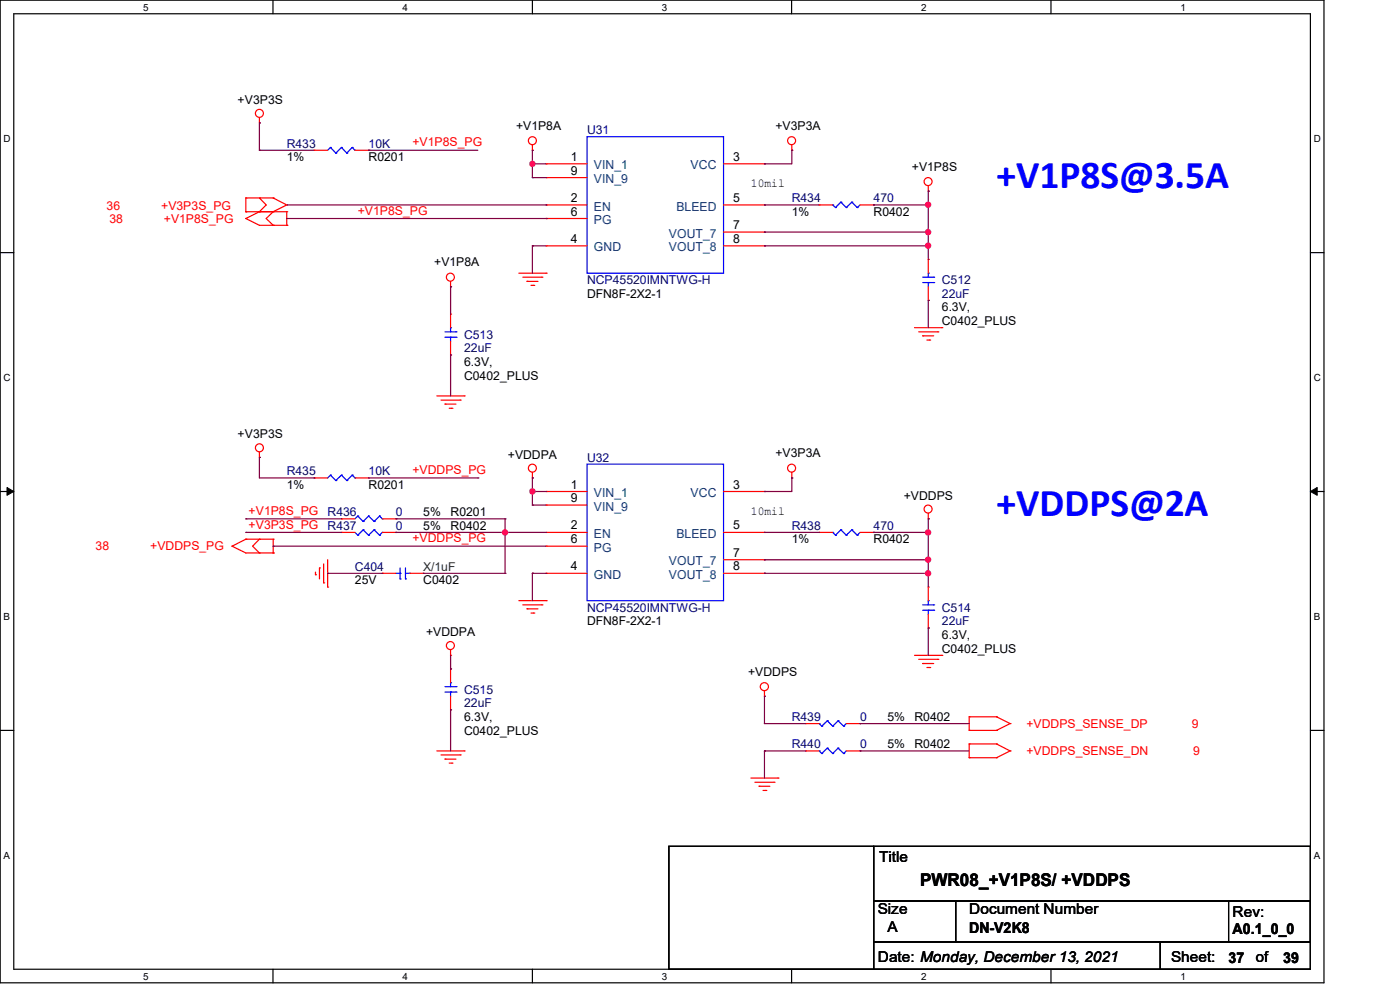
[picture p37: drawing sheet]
<svg xmlns="http://www.w3.org/2000/svg" width="297mm" height="210mm" viewBox="0 0 297 210" stroke-linecap="round" stroke-linejoin="round" font-family="sans-serif">
<defs><g id="words">
<g font-size="8.4" fill="#00f">
<text x="211.4" y="39.9">+V1P8S@3.5A</text>
<text x="211.4" y="109.4">+VDDPS@2A</text>
</g>
<text font-size="3.7" x="195.2" y="188">PWR08_+V1P8S/ +VDDPS</text>
<g font-size="3.2">
<text x="186.5" y="183">Title</text>
<text x="186.2" y="194">Size</text>
<text x="188.3" y="197.7">A</text>
<text x="205.6" y="197.9">DN-V2K8</text>
<text x="205.6" y="194">Document Number</text>
<text x="261.5" y="194.6">Rev:</text>
<text x="261.5" y="198.2">A0.1_0_0</text>
<text x="186.2" y="204.1">Date: Monday, December 13, 2021</text>
<text x="248.5" y="204.1">Sheet:</text>
<text x="260.6" y="204.2">37</text>
<text x="266.4" y="204.1">of</text>
<text x="272.2" y="204.2">39</text>
</g>
<g font-size="2.6">
<text x="50.4" y="22.1">+V3P3S</text>
<text x="109.5" y="27.6">+V1P8A</text>
<text x="164.5" y="27.6">+V3P3A</text>
<text x="60.8" y="34.2">1%</text>
<text x="78.2" y="34.2">R0201</text>
<text x="121.1" y="34.1">1</text>
<text x="155.5" y="34.1">3</text>
<text x="121.1" y="37">9</text>
<text x="159.3" y="39.8">10mil</text>
<text x="193.5" y="36.2">+V1P8S</text>
<text x="121.1" y="42.8">2</text>
<text x="121.1" y="45.7">6</text>
<text x="155.5" y="42.8">5</text>
<text x="168" y="45.8">1%</text>
<text x="185.3" y="45.8">R0402</text>
<text x="121.1" y="51.5">4</text>
<text x="155.5" y="48.6">7</text>
<text x="155.5" y="51.5">8</text>
<text x="92.1" y="56.5">+V1P8A</text>
<text x="124.5" y="63.2">DFN8F-2X2-1</text>
<text x="199.8" y="66">6.3V,</text>
<text x="199.8" y="69">C0402_PLUS</text>
<text x="98.5" y="77.6">6.3V,</text>
<text x="98.5" y="80.5">C0402_PLUS</text>
<text x="50.4" y="93">+V3P3S</text>
<text x="107.7" y="97.3">+VDDPA</text>
<text x="164.5" y="97">+V3P3A</text>
<text x="60.8" y="103.7">1%</text>
<text x="78.2" y="103.7">R0201</text>
<text x="121.1" y="103.6">1</text>
<text x="121.1" y="106.5">9</text>
<text x="155.5" y="103.6">3</text>
<text x="191.7" y="106">+VDDPS</text>
<text x="89.8" y="112.4">5%</text>
<text x="89.8" y="109.5">5%</text>
<text x="95.6" y="109.5">R0201</text>
<text x="95.6" y="112.4">R0402</text>
<text x="121.1" y="112.3">2</text>
<text x="155.5" y="112.3">5</text>
<text x="159.3" y="109.2">10mil</text>
<text x="121.1" y="115.2">6</text>
<text x="155.5" y="118.1">7</text>
<text x="168" y="115.3">1%</text>
<text x="185.3" y="115.3">R0402</text>
<text x="75.3" y="124">25V</text>
<text x="89.8" y="124">C0402</text>
<text x="121.1" y="121">4</text>
<text x="155.5" y="121">8</text>
<text x="90.4" y="135">+VDDPA</text>
<text x="124.5" y="132.7">DFN8F-2X2-1</text>
<text x="199.8" y="135.6">6.3V,</text>
<text x="158.7" y="143.4">+VDDPS</text>
<text x="199.8" y="138.4">C0402_PLUS</text>
<text x="98.5" y="152.9">6.3V,</text>
<text x="98.5" y="155.8">C0402_PLUS</text>
<text x="188.3" y="152.9">5%</text>
<text x="194" y="152.9">R0402</text>
<text x="188.3" y="158.7">5%</text>
<text x="194" y="158.7">R0402</text>
</g>
<g font-size="2.6" fill="#000080">
<text x="124.5" y="28.4">U31</text>
<text x="60.8" y="31.3">R433</text>
<text x="78.2" y="31.3">10K</text>
<text x="168" y="42.9">R434</text>
<text x="185.3" y="42.9">470</text>
<text x="124.5" y="60.3">NCP45520IMNTWG-H</text>
<text x="199.8" y="60.3">C512</text>
<text x="199.8" y="63.2">22uF</text>
<text x="98.5" y="71.8">C513</text>
<text x="98.5" y="74.8">22uF</text>
<text x="60.8" y="100.8">R435</text>
<text x="78.2" y="100.8">10K</text>
<text x="124.5" y="97.9">U32</text>
<text x="69.5" y="112.4">R437</text>
<text x="69.5" y="109.5">R436</text>
<text x="84" y="112.4">0</text>
<text x="84" y="109.5">0</text>
<text x="168" y="112.4">R438</text>
<text x="185.3" y="112.4">470</text>
<text x="75.3" y="121.1">C404</text>
<text x="124.5" y="129.8">NCP45520IMNTWG-H</text>
<text x="199.8" y="129.8">C514</text>
<text x="199.8" y="132.7">22uF</text>
<text x="98.5" y="147.1">C515</text>
<text x="98.5" y="150">22uF</text>
<text x="168" y="152.9">R439</text>
<text x="182.5" y="152.9">0</text>
<text x="168" y="158.7">R440</text>
<text x="182.5" y="158.7">0</text>
</g>
<g font-size="2.6" fill="#f00">
<text x="87.5" y="31.1">+V1P8S_PG</text>
<text x="22.6" y="44.6">36</text>
<text x="23.2" y="47.2">38</text>
<text x="34.2" y="44.6">+V3P3S_PG</text>
<text x="34.8" y="47.2">+V1P8S_PG</text>
<text x="75.9" y="45.5">+V1P8S_PG</text>
<text x="87.5" y="100.6">+VDDPS_PG</text>
<text x="52.7" y="112.1">+V3P3S_PG</text>
<text x="52.7" y="109.3">+V1P8S_PG</text>
<text x="20.3" y="116.7">38</text>
<text x="31.9" y="116.7">+VDDPS_PG</text>
<text x="87.5" y="115.1">+VDDPS_PG</text>
<text x="217.8" y="154.4">+VDDPS_SENSE_DP</text>
<text x="252.8" y="154.4">9</text>
<text x="217.8" y="160.1">+VDDPS_SENSE_DN</text>
<text x="253.1" y="160.1">9</text>
</g>
<g font-size="2.6" fill="#004080">
<text x="126" y="35.9">VIN_1</text>
<text x="146.5" y="35.9">VCC</text>
<text x="126" y="38.9">VIN_9</text>
<text x="126" y="44.7">EN</text>
<text x="126" y="47.5">PG</text>
<text x="143.5" y="44.7">BLEED</text>
<text x="126" y="53.3">GND</text>
<text x="141.9" y="50.4">VOUT_7</text>
<text x="141.9" y="53.3">VOUT_8</text>
<text x="126" y="105.5">VIN_1</text>
<text x="146.5" y="105.5">VCC</text>
<text x="126" y="108.3">VIN_9</text>
<text x="126" y="114.1">EN</text>
<text x="126" y="117">PG</text>
<text x="141.9" y="119.9">VOUT_7</text>
<text x="143.5" y="114.1">BLEED</text>
<text x="126" y="122.8">GND</text>
<text x="141.9" y="122.8">VOUT_8</text>
</g>
<text font-size="2.6" fill="#008000" x="89.8" y="121.1">X/1uF</text>
<g font-size="2.1">
<text x="30.4" y="2.2">5</text>
<text x="85.4" y="2.2">4</text>
<text x="140.4" y="2.2">3</text>
<text x="195.4" y="2.2">2</text>
<text x="250.4" y="2.2">1</text>
<text x=".8" y="30.1">D</text>
<text x="278.7" y="30.1">D</text>
<text x=".8" y="80.8">C</text>
<text x="278.7" y="80.8">C</text>
<text x=".8" y="131.5">B</text>
<text x="278.7" y="131.5">B</text>
<text x=".8" y="182.2">A</text>
<text x="278.7" y="182.2">A</text>
<text x="30.4" y="207.8">5</text>
<text x="85.4" y="207.8">4</text>
<text x="140.4" y="207.8">3</text>
<text x="195.4" y="207.8">2</text>
<text x="250.4" y="207.8">1</text>
</g>
</g></defs>
<path d="M0 0h280.9v208.5h-280.9zM2.9 2.9h275.1v202.7h-275.1z" fill="none" stroke="#000" stroke-width=".25"/>
<g fill="#fff">
<path d="M30.4 .3h1.1v2.4h-1.1z"/>
<path d="M30.4 205.9h1.1v2.3h-1.1z"/>
</g>
<path d="M57.9 0v2.9M57.9 205.6v2.9" fill="none" stroke="#000" stroke-width=".25"/>
<g fill="#fff">
<path d="M85.4 .3h1.1v2.4h-1.1z"/>
<path d="M85.4 205.9h1.1v2.3h-1.1z"/>
</g>
<path d="M112.9 0v2.9M112.9 205.6v2.9" fill="none" stroke="#000" stroke-width=".25"/>
<g fill="#fff">
<path d="M140.4 .3h1.2v2.4h-1.2z"/>
<path d="M140.4 205.9h1.2v2.3h-1.2z"/>
</g>
<path d="M167.9 0v2.9M167.9 205.6v2.9" fill="none" stroke="#000" stroke-width=".25"/>
<g fill="#fff">
<path d="M195.4 .3h1.2v2.4h-1.2z"/>
<path d="M195.4 205.9h1.2v2.3h-1.2z"/>
</g>
<path d="M223 0v2.9M223 205.6v2.9" fill="none" stroke="#000" stroke-width=".25"/>
<g fill="#fff">
<path d="M250.4 .3h1.2v2.4h-1.2z"/>
<path d="M250.4 205.9h1.2v2.3h-1.2z"/>
<path d="M.8 28.2h1.4v2.4h-1.4z"/>
<path d="M278.7 28.2h1.5v2.4h-1.5z"/>
<path d="M.8 78.9h1.4v2.3h-1.4z"/>
<path d="M278.7 78.9h1.5v2.3h-1.5z"/>
</g>
<path d="M0 53.6h2.9M278 53.6h2.9" fill="none" stroke="#000" stroke-width=".25"/>
<g fill="#fff">
<path d="M.8 129.6h1.3v2.3h-1.3z"/>
<path d="M278.7 129.6h1.4v2.3h-1.4z"/>
</g>
<path d="M0 104.3h2.9M278 104.3h2.9" fill="none" stroke="#000" stroke-width=".25"/>
<path d="M1.5 103.4l1.4 .9-1.4 .8zM278 104.3l1.4-.9v1.7z" fill="#000" stroke="#000" stroke-width=".21"/>
<g fill="#fff">
<path d="M.8 180.3h1.3v2.3h-1.3z"/>
<path d="M278.7 180.3h1.4v2.3h-1.4z"/>
</g>
<path d="M0 154.9h2.9M278 154.9h2.9M141.9 179.5h43.4v26.1h-43.4zM185.3 179.5h92.7v11.6h-92.7zM185.3 191.1h17.4v8.7h-17.4zM185.3 199.8h60.9v5.8h-60.9zM202.7 191.1h75.3v8.7h-75.3zM246.2 199.8h31.8v5.8h-31.8zM260.6 191.1h17.4v8.7h-17.4z" fill="none" stroke="#000" stroke-width=".25"/>
<g fill="none" stroke="#f00" stroke-width=".25">
<path d="M55 26.1h.1M55 24.9v1.2M66.6 31.9h.1M66.6 31.9h2.9M75.3 31.9h2.9M78.2 31.9h.1M112.9 31.9h.1M112.9 30.7v1.2M115.9 34.8h.1M115.9 37.7h.1M115.9 34.8h8.6M115.9 37.7h8.6"/>
<path d="M153.5 34.8h8.7M162.2 34.8h.1M168 31.9h.1M168 30.7v1.2M196.9 39.4v1.2M52.2 44.9h.1M52.2 42h.1M52.2 46.4h.1M52.2 44.9h8.6M52.2 42h5.8M52.2 42v2.9M52.2 46.4l2.8 1.4h5.8"/>
<path d="M55 44.9h.1M55 42h.1M55 42l1.5 1.5-1.5 1.4M55 44.9l-2.8 1.5M58 42h.1M58 47.8h.1M58 44.9h.1M58 42l2.8 1.5M58 44.9l-1.5 1.5 1.5 1.4M60.8 43.5h.1M60.8 47.8h.1M60.8 44.9h.1"/>
<path d="M60.8 43.5l-2.8 1.4M60.8 44.9v2.9M95.6 59.7v1.1M110.1 58h5.8M110.9 58.8h4.1M111.8 59.7h.1M111.8 59.7h2.3M115 58.8h.1M115.9 58h.1M115.9 43.5h.1M115.9 46.4h.1M115.9 52.2h.1"/>
<path d="M115.9 43.5h8.6M115.9 46.4h8.6M115.9 52.2h8.6M153.5 43.5h8.7M153.5 52.2h8.7M153.5 49.2h8.7M162.2 43.5h.1M162.2 49.2h.1M162.2 52.2h.1M173.8 43.5h.1M173.8 43.5h2.9M182.5 43.5h2.8"/>
<path d="M185.3 43.5h.1M196.9 40.6h.1M196.9 55h.1M196.9 55v3M95.6 60.8h.1M95.6 75.3h.1M95.6 66.6h.1M95.6 66.6v2.9M95.6 72.4v2.9M112.6 60.5h.6M113.2 60.5h.1M194 69.5h5.8"/>
<path d="M194.9 70.4h4.1M195.7 71.2h.1M195.7 71.2h2.4M196.6 72.1h.6M196.9 63.7h.1M196.9 60.8v2.9M197.2 72.1h.1M199 70.4h.1M199.8 69.5h.1M55 97h.1M55 95.9v1.1M92.7 84h5.8"/>
<path d="M93.6 84.9h4M94.4 85.7h.1M94.4 85.7h2.3M95.3 86.6h.6M95.9 86.6h.1M97.6 84.9h.1M98.5 84h.1M49.2 115.9h.1M49.2 115.9l3 1.4h5.8M52.2 114.4h.1M52.2 114.4l-3 1.5M52.2 114.4h5.8"/>
<path d="M55 117.3h.1M55 114.4h.1M55 114.4l-1.4 1.5 1.4 1.4M58 117.3h.1M58 114.4h.1M58 114.4v2.9M66.6 101.4h.1M66.6 101.4h2.9M68.7 119.6v4.1M69.5 118.7v5.8M72.4 112.9h.1M72.4 110.1h.1"/>
<path d="M72.4 112.9h2.9M72.4 110.1h2.9M75.3 101.4h2.9M78.2 101.4h.1M81.1 112.9h2.9M81.1 110.1h2.9M84 112.9h.1M84 110.1h.1M112.9 101.4h.1M112.9 100.2v1.2M115.9 104.3h.1M115.9 107.1h.1"/>
<path d="M115.9 112.9h.1M115.9 115.9h.1M115.9 112.9h8.6M115.9 104.3h8.6M115.9 107.1h8.6M115.9 115.9h8.6M153.5 112.9h8.7M153.5 104.3h8.7M153.5 118.7h8.7M162.2 104.3h.1M162.2 112.9h.1M162.2 118.7h.1"/>
<path d="M168 101.4h.1M168 100.2v1.2M173.8 112.9h.1M173.8 112.9h2.9M182.5 112.9h2.8M185.3 112.9h.1M196.9 110.1h.1M196.9 108.9v1.2M66.9 121.9h.1M66.9 121.4v.5M67.8 120.5h.1M67.8 120.5v2.3"/>
<path d="M68.7 123.7h.1M69.5 124.5h.1M81.1 121.6h.1M81.1 121.6h2.9M86.9 121.6h2.9M89.8 121.6h.1M95.6 139h.1M95.6 137.8v1.2M110.1 127.4h5.8M110.9 128.3h4.1M111.8 129.2h.1M111.8 129.2h2.3"/>
<path d="M112.6 130h.6M113.2 130h.1M115 128.3h.1M115.9 127.4h.1M115.9 121.6h.1M115.9 121.6h8.6M153.5 121.6h8.7M162.2 121.6h.1M194 139h5.8M194.9 139.9h4.1M196.9 133.2h.1M196.9 124.5h.1"/>
<path d="M196.9 124.5v2.9M196.9 130.3v2.9M199 139.9h.1M199.8 139h.1M92.7 159.3h5.8M95.6 150.6h.1M95.6 141.9h.1M95.6 141.9v2.9M95.6 147.7v2.9M98.5 159.3h.1M162.2 147.7h.1M162.2 146.6v1.1"/>
<path d="M170.9 159.3h.1M170.9 153.5h.1M170.9 159.3h2.9M170.9 153.5h2.9M179.5 159.3h3M179.5 153.5h3M182.5 159.3h.1M182.5 153.5h.1M195.7 140.8h.1M195.7 140.8h2.4M196.6 141.6h.6M197.2 141.6h.1"/>
<path d="M205.6 157.8h.1M205.6 152.1h.1M205.6 154.9h.1M205.6 157.8h5.8M205.6 152.1v2.8M205.6 157.8v2.9M205.6 152.1h5.8M205.6 154.9h5.8M211.4 157.8h.1M211.4 152.1h.1M211.4 154.9h.1M211.4 157.8l2.9 1.5"/>
<path d="M211.4 152.1l2.9 1.4M214.3 159.3h.1M214.3 153.5h.1M214.3 159.3l-2.9 1.4M214.3 153.5l-2.9 1.4M93.6 160.1h4M94.4 161h.1M94.4 161h2.3M95.3 161.9h.6M95.9 161.9h.1M97.6 160.1h.1M159.3 165.1h5.8"/>
<path d="M160.1 165.9h4.1M161 166.8h.1M161 166.8h2.3M161.9 167.7h.6M162.5 167.7h.1M164.2 165.9h.1M165.1 165.1h.1M205.6 160.7h.1M205.6 160.7h5.8M211.4 160.7h.1"/>
<circle cx="55" cy="24" r=".85"/>
<circle cx="112.9" cy="29.8" r=".85"/>
<circle cx="167.9" cy="29.8" r=".85"/>
<circle cx="196.9" cy="38.5" r=".85"/>
<circle cx="95.5" cy="58.8" r=".85"/>
<circle cx="55" cy="95" r=".85"/>
<circle cx="112.9" cy="99.3" r=".85"/>
<circle cx="167.9" cy="99.3" r=".85"/>
<circle cx="196.9" cy="108" r=".85"/>
<circle cx="95.5" cy="136.9" r=".85"/>
<circle cx="162.2" cy="145.7" r=".86"/>
</g>
<g fill="none" stroke="#00f" stroke-width=".25">
<path d="M70.1 31.3h.1M70.1 31.3l-.6 .6M70.1 31.3l1.1 1.2M71.2 32.5h.1M72.4 31.3h.1M72.4 31.3l-1.2 1.2M72.4 31.3l1.2 1.2M73.6 32.5h.1M74.7 31.3h.1M74.7 31.3l-1.1 1.2M74.7 31.3l.6 .6M75.3 31.9h.1"/>
<path d="M124.5 29h29v29h-29zM176.7 43.5h.1M176.7 43.5l.5 .5M177.2 44h.1M178.4 42.9h.1M178.4 42.9l-1.2 1.1M178.4 42.9l1.1 1.1M179.5 44h.1M180.7 42.9h.1M180.7 42.9l1.2 1.1M180.7 42.9l-1.2 1.1M181.9 44h.1"/>
<path d="M182.5 43.5l-.6 .5M195.7 58.8h2.4M195.7 59.9h2.4M196.9 58h.1M196.9 59.9h.1M196.9 58v.8M196.9 59.9v.9M198.1 58.8h.1M198.1 59.9h.1M94.4 70.4h2.3M94.4 71.5h2.3M95.6 69.5h.1"/>
<path d="M95.6 71.5h.1M95.6 69.5v.9M95.6 71.5v.9M96.7 70.4h.1M96.7 71.5h.1M124.5 98.5h29v28.9h-29zM70.1 100.8h.1M70.1 100.8l-.6 .6M70.1 100.8l1.1 1.1M71.2 101.9h.1M72.4 100.8h.1M72.4 100.8l-1.2 1.1"/>
<path d="M72.4 100.8l1.2 1.1M73.6 101.9h.1M74.7 100.8h.1M74.7 100.8l-1.1 1.1M74.7 100.8l.6 .6M75.3 101.4h.1M75.3 112.9l.6 .6M75.9 113.5h.1M75.9 109.5h.1M75.9 109.5l-.6 .6M75.9 109.5l1.1 1.1M77 112.4h.1"/>
<path d="M77 110.6h.1M77 112.4l-1.1 1.1M77 112.4l1.2 1.1M78.2 113.5h.1M78.2 109.5h.1M78.2 109.5l-1.2 1.1M78.2 109.5l1.2 1.1M79.4 112.4h.1M79.4 110.6h.1M79.4 112.4l1.1 1.1M79.4 112.4l-1.2 1.1M80.5 113.5h.1"/>
<path d="M80.5 109.5h.1M80.5 109.5l-1.1 1.1M80.5 109.5l.6 .6M81.1 112.9h.1M81.1 110.1h.1M81.1 112.9l-.6 .6M176.7 112.9h.1M176.7 112.9l.5 .6M177.2 113.5h.1M178.4 112.4h.1M178.4 112.4l-1.2 1.1M178.4 112.4l1.1 1.1"/>
<path d="M179.5 113.5h.1M180.7 112.4h.1M180.7 112.4l1.2 1.1M180.7 112.4l-1.2 1.1M181.9 113.5h.1M182.5 112.9l-.6 .6M84 121.6h.9M84.9 122.8h.1M84.9 121.6h.1M84.9 120.5v2.3M86 122.8h.1M86 120.5v2.3"/>
<path d="M86 121.6h.9M86.9 121.6h.1M195.7 128.3h2.4M195.7 129.5h2.4M196.9 127.4h.1M196.9 129.5h.1M196.9 127.4v.9M196.9 129.5v.8M198.1 128.3h.1M198.1 129.5h.1M94.4 145.7h2.3M94.4 146.8h2.3"/>
<path d="M95.6 144.8h.1M95.6 146.8h.1M95.6 144.8v.9M95.6 146.8v.9M96.7 145.7h.1M96.7 146.8h.1M173.8 159.3h.1M173.8 153.5h.1M173.8 159.3l.5 .6M173.8 153.5l.5 .6M174.3 159.9h.1M174.3 154.1h.1"/>
<path d="M175.5 158.7h.1M175.5 152.9h.1M175.5 158.7l-1.2 1.2M175.5 158.7l1.2 1.2M175.5 152.9l-1.2 1.2M175.5 152.9l1.2 1.2M176.7 159.9h.1M176.7 154.1h.1M177.8 158.7h.1M177.8 152.9h.1M177.8 158.7l1.2 1.2M177.8 158.7l-1.1 1.2"/>
<path d="M177.8 152.9l1.2 1.2M177.8 152.9l-1.1 1.2M179 159.9h.1M179 154.1h.1M179.5 159.3l-.5 .6M179.5 153.5l-.5 .6"/>
</g>
<g fill="none" stroke="#800040" stroke-width=".25">
<path d="M55 26.1h.1M55 31.9h.1M55 26.1v5.8M55 31.9h11.6M78.2 31.9h.1M78.2 31.9h23.2M112.9 31.9h.1M112.9 34.8h.1M112.9 37.7h.1M112.9 31.9v5.8M112.9 34.8h3M112.9 37.7h3"/>
<path d="M162.2 34.8h.1M168 31.9h.1M168 31.9v2.9h-5.8M60.8 43.5h55.1M60.8 46.4h55.1M112.9 52.2h.1M112.9 52.2v5.8M112.9 52.2h3M115.9 43.5h.1M115.9 46.4h.1M162.2 43.5h.1M162.2 49.2h.1"/>
<path d="M162.2 52.2h.1M162.2 43.5h11.6M162.2 49.2h34.7M162.2 52.2h34.7M185.3 43.5h.1M185.3 43.5h11.6M196.9 40.6h.1M196.9 43.5h.1M196.9 49.2h.1M196.9 52.2h.1M196.9 40.6v14.4M95.6 75.3h.1"/>
<path d="M95.6 60.8h.1M95.6 60.8v5.8M95.6 75.3v8.7M196.9 63.7h.1M196.9 63.7v5.8M55 97h.1M55 97v4.4h11.6M52.2 112.9h.1M52.2 110.1h.1M52.2 112.9h20.2M52.2 110.1h20.2M58 115.9h.1"/>
<path d="M58 115.9h57.9M66.6 101.4h.1M78.2 101.4h23.2M84 112.9h.1M84 110.1h.1M84 112.9h31.9M84 110.1h23.1M101.4 101.4h.1M107.1 110.1h.1M107.1 112.9h.1M107.1 110.1v11.5M112.9 101.4h.1"/>
<path d="M112.9 104.3h.1M112.9 107.1h.1M112.9 101.4v5.7M112.9 104.3h3M112.9 107.1h3M162.2 104.3h.1M162.2 112.9h.1M162.2 118.7h.1M162.2 112.9h11.6M162.2 118.7h34.7M168 101.4h.1M168 101.4v2.9h-5.8"/>
<path d="M185.3 112.9h.1M185.3 112.9h11.6M196.9 110.1h.1M196.9 112.9h.1M196.9 118.7h.1M196.9 110.1v14.4M69.5 121.6h.1M69.5 121.6h11.6M89.8 121.6h17.3M95.6 139v2.9M107.1 121.6h.1M112.9 121.6h.1"/>
<path d="M112.9 121.6v5.8M112.9 121.6h3M162.2 121.6h.1M162.2 121.6h34.7M196.9 121.6h.1M196.9 133.2h.1M196.9 133.2v5.8M95.6 150.6h.1M95.6 141.9h.1M95.6 150.6v8.7M162.2 159.3h.1M162.2 153.5h.1"/>
<path d="M162.2 147.7h.1M162.2 147.7v5.8M162.2 159.3v5.8M162.2 159.3h8.7M162.2 153.5h8.7M182.5 159.3h.1M182.5 153.5h.1M182.5 159.3h23.1M182.5 153.5h23.1"/>
</g>
<g fill="#f0f" stroke="#f0f" stroke-width=".25">
<circle cx="112.9" cy="34.8" r=".55"/>
<circle cx="196.9" cy="43.4" r=".55"/>
<circle cx="196.9" cy="49.2" r=".55"/>
<circle cx="196.9" cy="52.1" r=".55"/>
<circle cx="112.9" cy="104.2" r=".55"/>
<circle cx="196.9" cy="112.9" r=".55"/>
<circle cx="196.9" cy="118.7" r=".55"/>
<circle cx="196.9" cy="121.6" r=".55"/>
<circle cx="107.1" cy="112.9" r=".55"/>
</g>
<use href="#words"/>
</svg>
